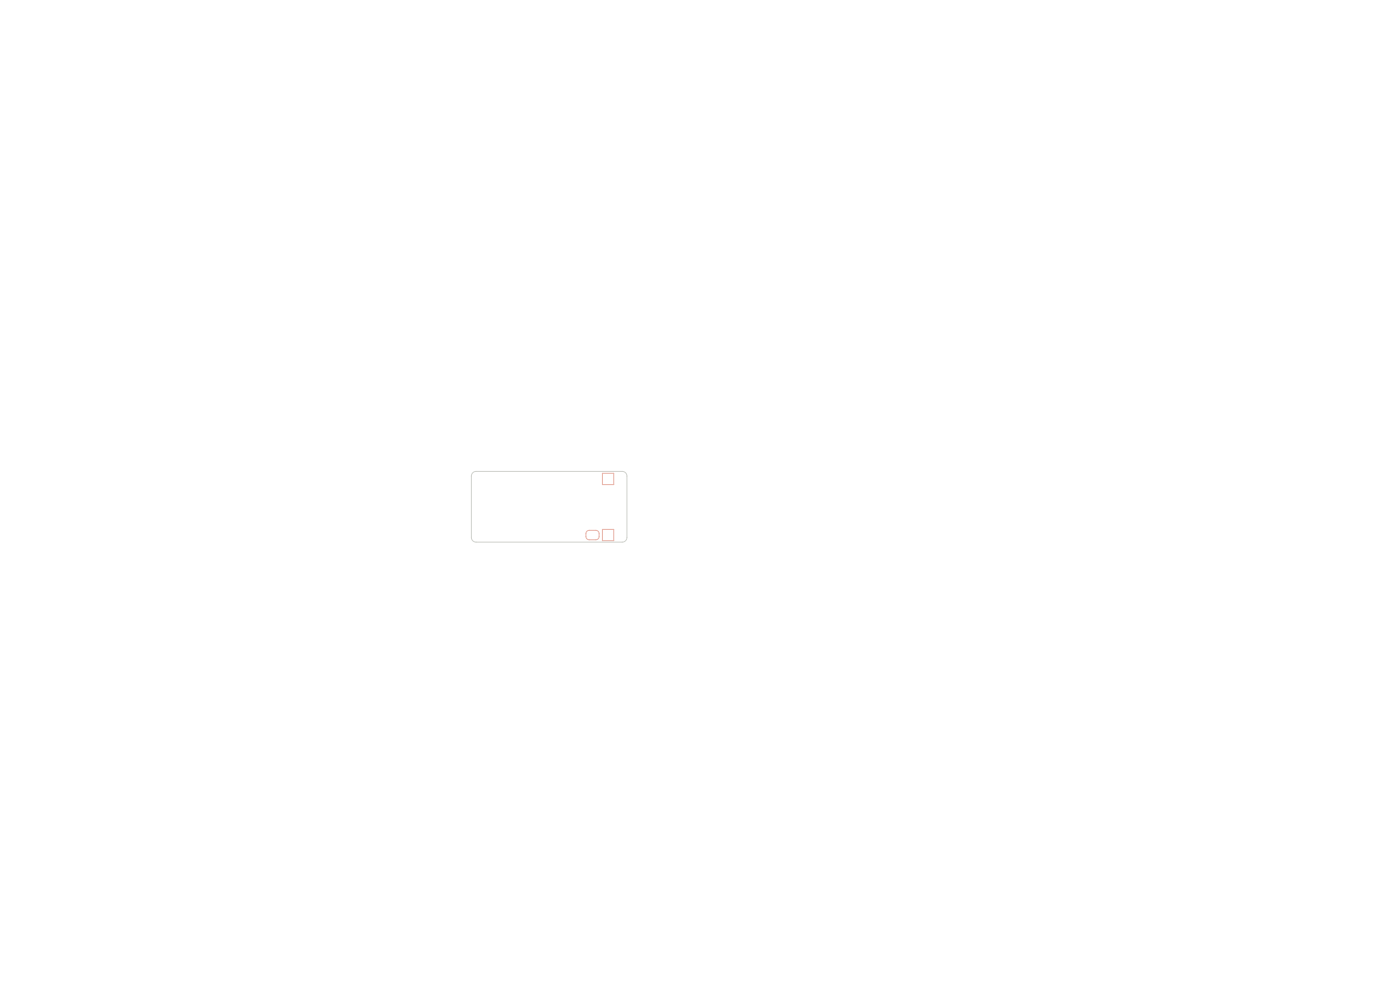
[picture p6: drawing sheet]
<svg xmlns="http://www.w3.org/2000/svg" width="297mm" height="210mm" viewBox="0 0 297 210" stroke-linecap="round" stroke-linejoin="round" font-family="sans-serif">
<path d="M124.5 112.7l.4-.2h1.5a.7 .7 0 0 1 .7 .7v.6a.7 .7 0 0 1-.7 .7h-1.4a.7 .7 0 0 1-.7-.7v-.7zM127.8 100.4h2.4v2.4h-2.4zM127.8 112.3h2.4v2.4h-2.4z" fill="none" stroke="#e8b2a7" stroke-width=".21"/>
<path d="M100.3 100.3l.7-.3h31a1 1 0 0 1 1 1v13a1 1 0 0 1-1 1h-31a1 1 0 0 1-1-1v-13z" fill="none" stroke="#d0d2cd" stroke-width=".21"/>
</svg>
